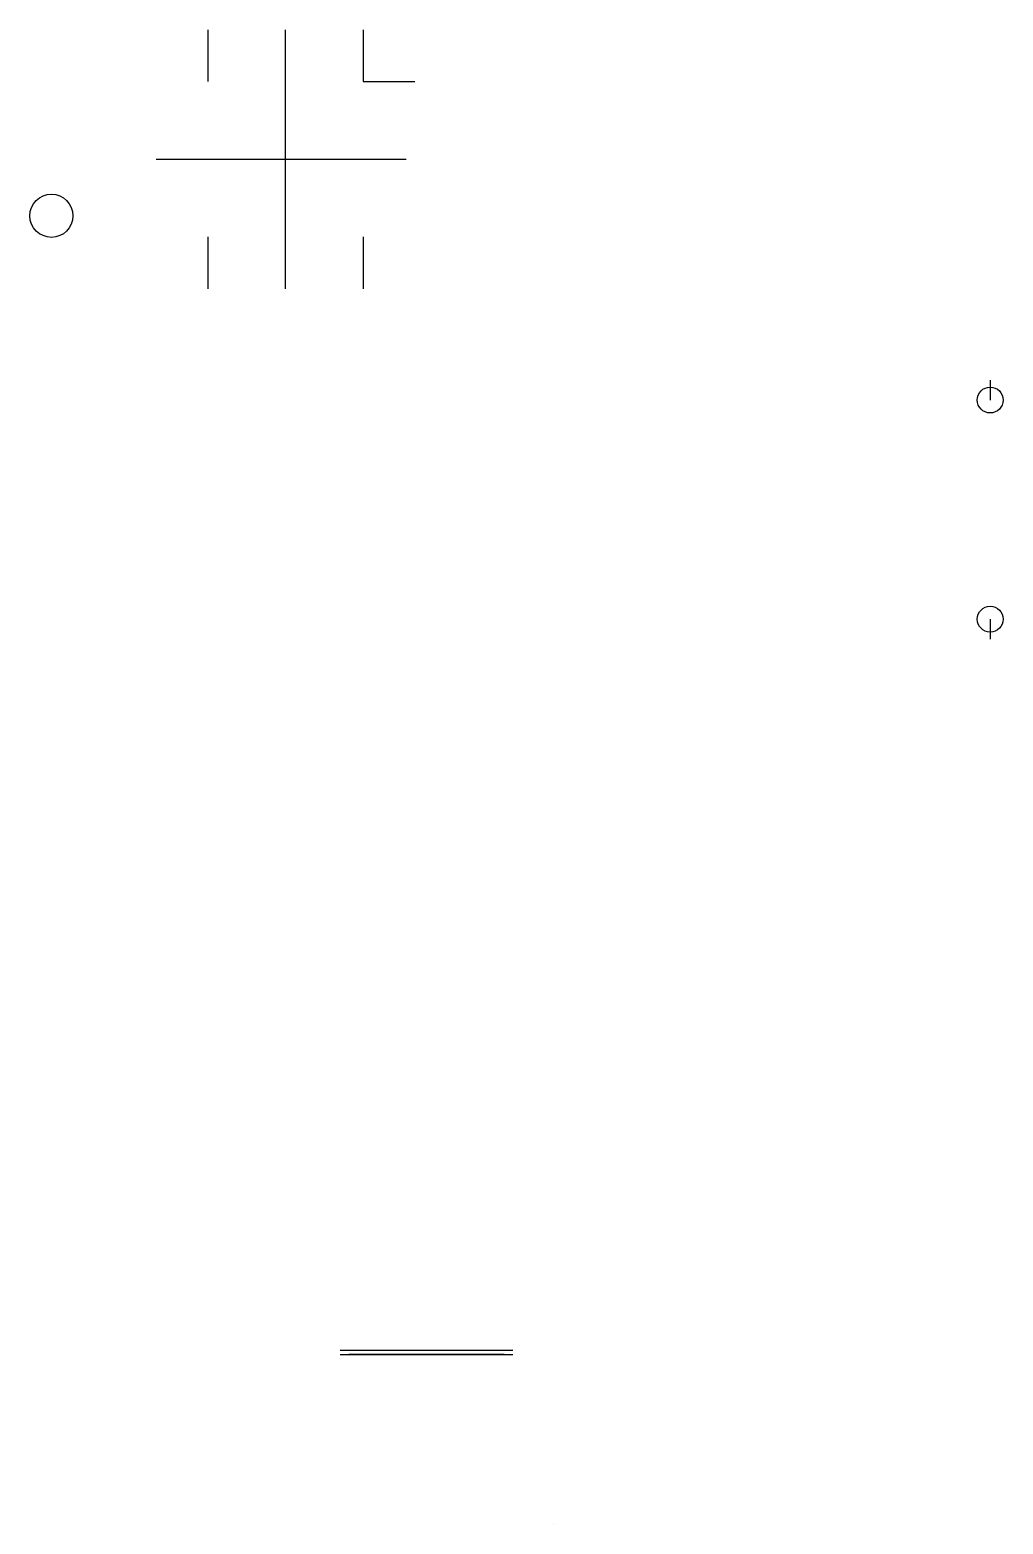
# Model space of a CAD drawing. Header units: millimetres. Extents: x 136 to 427, y -53 to 220.
# Drawn here: x 135.7 to 248.6, y -53 to 120.3 of the extents above; entities outside this region: 1.
import ezdxf

# ---------------------------------------------------------------- set-up
doc = ezdxf.new("R2010")
doc.units = ezdxf.units.MM
doc.layers.add('manija', color=94, linetype='Continuous')
doc.layers.add('traba', color=5, linetype='Continuous')

msp = doc.modelspace()

# ---------------------------------------------------------------- linework, layer by layer
for p, q in [((427.08, 214.04), (427.08, 220.04)), ((156.36, 120.25), (156.36, 114.25)), ((165.36, 90.25), (165.36, 120.25)), ((174.36, 120.25), (174.36, 114.25)), ((174.36, 114.25), (180.36, 114.25)), ((150.36, 105.25), (179.36, 105.25)), ((156.36, 96.25), (156.36, 90.25)), ((174.36, 96.25), (174.36, 90.25)), ((247.06, 79.64, -7.7), (247.06, 77.34, -7.7)), ((247.06, 51.94, -7.7), (247.06, 49.64, -7.7)), ((171.71, -32.8, 5), (191.71, -32.8, 5)), ((196.39, -52.96, 4), (196.39, -52.96, 3))]:
    msp.add_line(p, q)
msp.add_circle((138.23, 98.7, 3), 2.5)
at = {"layer": 'manija'}
for p, q in [((171.71, -33.3, 5), (191.71, -33.3, 5)), ((171.71, -33.3, 5), (171.71, -33.3, 8)), ((191.71, -33.3, 5), (191.71, -33.3, 8))]:
    msp.add_line(p, q, dxfattribs=at)
at = {"layer": 'manija', "extrusion": (0, -1, 0)}
msp.add_line((177.71, -33.3, 18), (185.71, -33.3, 18), dxfattribs=at)
for centre in [(177.71, 13, 33.3), (185.71, 13, 33.3)]:
    msp.add_circle(centre, 5, dxfattribs=at)
at = {"layer": 'traba'}
for centre in [(247.06, 77.34, -6.7), (247.06, 51.94, -6.7)]:
    msp.add_circle(centre, 1.5, dxfattribs=at)

doc.saveas('drawing.dxf')
